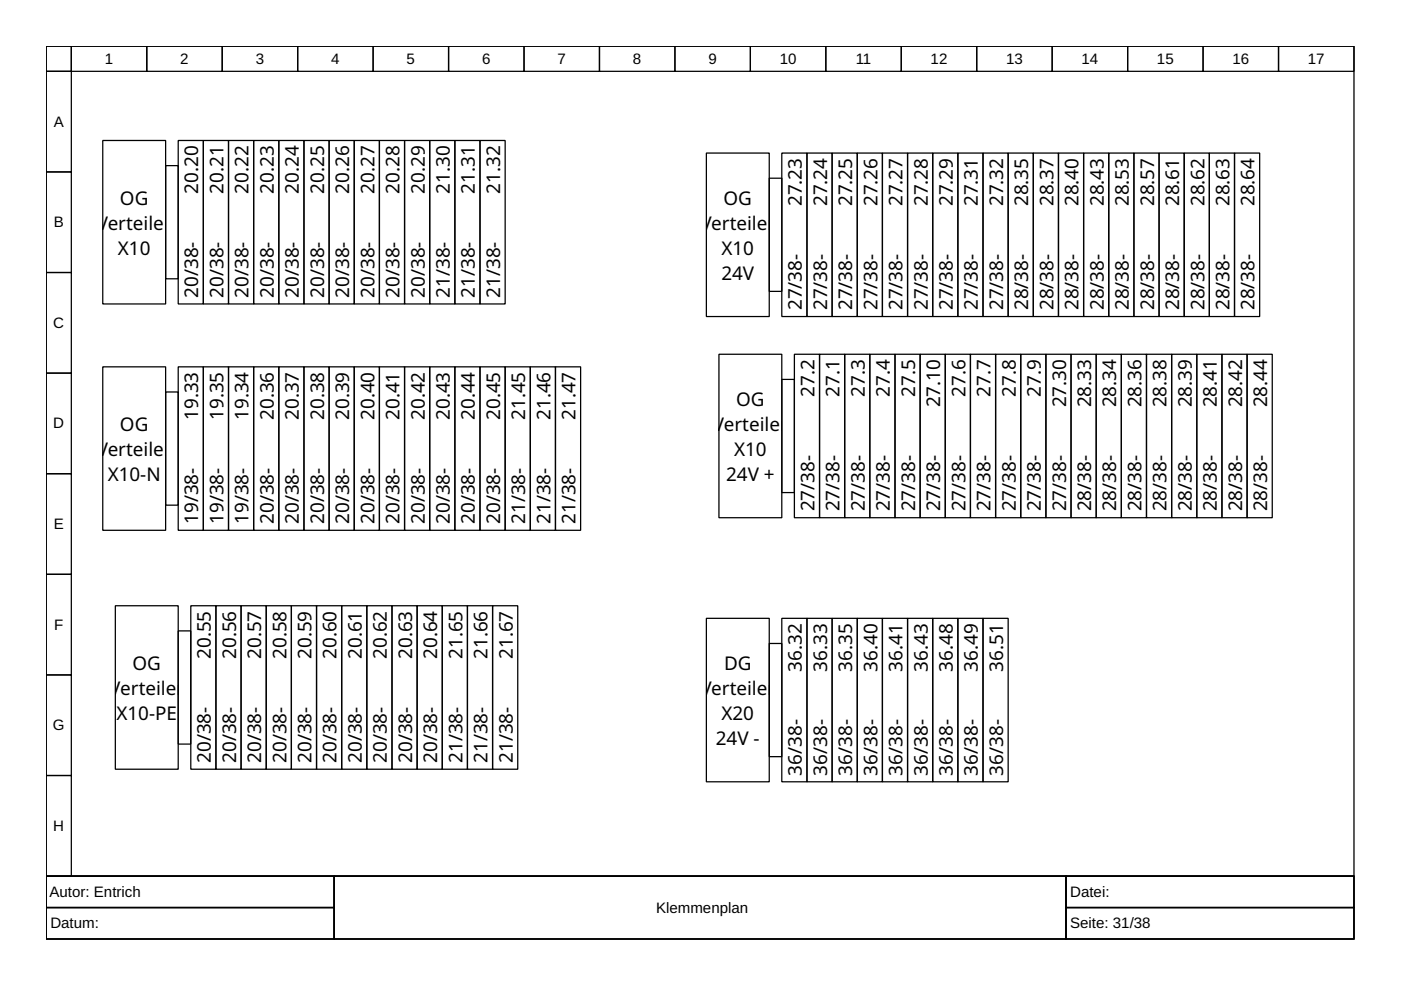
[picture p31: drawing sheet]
<svg xmlns="http://www.w3.org/2000/svg" width="297mm" height="210mm" viewBox="0 0 297 210" stroke-linecap="round" stroke-linejoin="round" font-family="sans-serif">
<defs><g id="words">
<g font-size="4">
<text x="42.1" y="41.1" transform="rotate(-90 42.1 41.1)">20.20</text>
<text x="47.4" y="41.1" transform="rotate(-90 47.4 41.1)">20.21</text>
<text x="52.7" y="41.1" transform="rotate(-90 52.7 41.1)">20.22</text>
<text x="58" y="41.1" transform="rotate(-90 58 41.1)">20.23</text>
<text x="63.4" y="41.1" transform="rotate(-90 63.4 41.1)">20.24</text>
<text x="68.7" y="41.1" transform="rotate(-90 68.7 41.1)">20.25</text>
<text x="74" y="41.1" transform="rotate(-90 74 41.1)">20.26</text>
<text x="79.4" y="41.1" transform="rotate(-90 79.4 41.1)">20.27</text>
<text x="84.7" y="41.1" transform="rotate(-90 84.7 41.1)">20.28</text>
<text x="90" y="41.1" transform="rotate(-90 90 41.1)">20.29</text>
<text x="95.4" y="41.1" transform="rotate(-90 95.4 41.1)">21.30</text>
<text x="100.7" y="41.1" transform="rotate(-90 100.7 41.1)">21.31</text>
<text x="106" y="41.1" transform="rotate(-90 106 41.1)">21.32</text>
<text x="25.4" y="43.4">OG</text>
<text x="153.4" y="43.4">OG</text>
<text x="170" y="43.7" transform="rotate(-90 170 43.7)">27.23</text>
<text x="175.4" y="43.7" transform="rotate(-90 175.4 43.7)">27.24</text>
<text x="180.7" y="43.7" transform="rotate(-90 180.7 43.7)">27.25</text>
<text x="186" y="43.7" transform="rotate(-90 186 43.7)">27.26</text>
<text x="191.4" y="43.7" transform="rotate(-90 191.4 43.7)">27.27</text>
<text x="196.7" y="43.7" transform="rotate(-90 196.7 43.7)">27.28</text>
<text x="202" y="43.7" transform="rotate(-90 202 43.7)">27.29</text>
<text x="207.4" y="43.7" transform="rotate(-90 207.4 43.7)">27.31</text>
<text x="212.7" y="43.7" transform="rotate(-90 212.7 43.7)">27.32</text>
<text x="218" y="43.7" transform="rotate(-90 218 43.7)">28.35</text>
<text x="223.3" y="43.7" transform="rotate(-90 223.3 43.7)">28.37</text>
<text x="228.7" y="43.7" transform="rotate(-90 228.7 43.7)">28.40</text>
<text x="234" y="43.7" transform="rotate(-90 234 43.7)">28.43</text>
<text x="239.3" y="43.7" transform="rotate(-90 239.3 43.7)">28.53</text>
<text x="244.7" y="43.7" transform="rotate(-90 244.7 43.7)">28.57</text>
<text x="250" y="43.7" transform="rotate(-90 250 43.7)">28.61</text>
<text x="255.3" y="43.7" transform="rotate(-90 255.3 43.7)">28.62</text>
<text x="260.7" y="43.7" transform="rotate(-90 260.7 43.7)">28.63</text>
<text x="266" y="43.7" transform="rotate(-90 266 43.7)">28.64</text>
<text x="20.5" y="48.7">V</text>
<text x="22.8" y="48.7">erteiler</text>
<text x="148.5" y="48.7">V</text>
<text x="150.8" y="48.7">erteiler</text>
<text x="25" y="54">X10</text>
<text x="152.9" y="59.4">24V</text>
<text x="153" y="54">X10</text>
<text x="42.1" y="63.1" transform="rotate(-90 42.1 63.1)">20/38-</text>
<text x="47.4" y="63.1" transform="rotate(-90 47.4 63.1)">20/38-</text>
<text x="52.7" y="63.1" transform="rotate(-90 52.7 63.1)">20/38-</text>
<text x="58" y="63.1" transform="rotate(-90 58 63.1)">20/38-</text>
<text x="63.4" y="63.1" transform="rotate(-90 63.4 63.1)">20/38-</text>
<text x="68.7" y="63.1" transform="rotate(-90 68.7 63.1)">20/38-</text>
<text x="74" y="63.1" transform="rotate(-90 74 63.1)">20/38-</text>
<text x="79.4" y="63.1" transform="rotate(-90 79.4 63.1)">20/38-</text>
<text x="84.7" y="63.1" transform="rotate(-90 84.7 63.1)">20/38-</text>
<text x="90" y="63.1" transform="rotate(-90 90 63.1)">20/38-</text>
<text x="95.4" y="63.1" transform="rotate(-90 95.4 63.1)">21/38-</text>
<text x="100.7" y="63.1" transform="rotate(-90 100.7 63.1)">21/38-</text>
<text x="106" y="63.1" transform="rotate(-90 106 63.1)">21/38-</text>
<text x="170" y="65.8" transform="rotate(-90 170 65.8)">27/38-</text>
<text x="175.4" y="65.8" transform="rotate(-90 175.4 65.8)">27/38-</text>
<text x="180.7" y="65.8" transform="rotate(-90 180.7 65.8)">27/38-</text>
<text x="186" y="65.8" transform="rotate(-90 186 65.8)">27/38-</text>
<text x="191.4" y="65.8" transform="rotate(-90 191.4 65.8)">27/38-</text>
<text x="196.7" y="65.8" transform="rotate(-90 196.7 65.8)">27/38-</text>
<text x="202" y="65.8" transform="rotate(-90 202 65.8)">27/38-</text>
<text x="207.4" y="65.8" transform="rotate(-90 207.4 65.8)">27/38-</text>
<text x="212.7" y="65.8" transform="rotate(-90 212.7 65.8)">27/38-</text>
<text x="218" y="65.8" transform="rotate(-90 218 65.8)">28/38-</text>
<text x="223.3" y="65.8" transform="rotate(-90 223.3 65.8)">28/38-</text>
<text x="228.7" y="65.8" transform="rotate(-90 228.7 65.8)">28/38-</text>
<text x="234" y="65.8" transform="rotate(-90 234 65.8)">28/38-</text>
<text x="239.3" y="65.8" transform="rotate(-90 239.3 65.8)">28/38-</text>
<text x="244.7" y="65.8" transform="rotate(-90 244.7 65.8)">28/38-</text>
<text x="250" y="65.8" transform="rotate(-90 250 65.8)">28/38-</text>
<text x="255.3" y="65.8" transform="rotate(-90 255.3 65.8)">28/38-</text>
<text x="260.7" y="65.8" transform="rotate(-90 260.7 65.8)">28/38-</text>
<text x="266" y="65.8" transform="rotate(-90 266 65.8)">28/38-</text>
<text x="42.1" y="89.1" transform="rotate(-90 42.1 89.1)">19.33</text>
<text x="47.4" y="89.1" transform="rotate(-90 47.4 89.1)">19.35</text>
<text x="52.7" y="89.1" transform="rotate(-90 52.7 89.1)">19.34</text>
<text x="58" y="89.1" transform="rotate(-90 58 89.1)">20.36</text>
<text x="63.4" y="89.1" transform="rotate(-90 63.4 89.1)">20.37</text>
<text x="68.7" y="89.1" transform="rotate(-90 68.7 89.1)">20.38</text>
<text x="74" y="89.1" transform="rotate(-90 74 89.1)">20.39</text>
<text x="79.4" y="89.1" transform="rotate(-90 79.4 89.1)">20.40</text>
<text x="84.7" y="89.1" transform="rotate(-90 84.7 89.1)">20.41</text>
<text x="90" y="89.1" transform="rotate(-90 90 89.1)">20.42</text>
<text x="95.4" y="89.1" transform="rotate(-90 95.4 89.1)">20.43</text>
<text x="100.7" y="89.1" transform="rotate(-90 100.7 89.1)">20.44</text>
<text x="106" y="89.1" transform="rotate(-90 106 89.1)">20.45</text>
<text x="111.4" y="89.1" transform="rotate(-90 111.4 89.1)">21.45</text>
<text x="116.7" y="89.1" transform="rotate(-90 116.7 89.1)">21.46</text>
<text x="122" y="89.1" transform="rotate(-90 122 89.1)">21.47</text>
<text x="156.1" y="86">OG</text>
<text x="172.7" y="84.1" transform="rotate(-90 172.7 84.1)">27.2</text>
<text x="178" y="84.1" transform="rotate(-90 178 84.1)">27.1</text>
<text x="183.4" y="84.1" transform="rotate(-90 183.4 84.1)">27.3</text>
<text x="188.7" y="84.1" transform="rotate(-90 188.7 84.1)">27.4</text>
<text x="194" y="84.1" transform="rotate(-90 194 84.1)">27.5</text>
<text x="199.4" y="86.4" transform="rotate(-90 199.4 86.4)">27.10</text>
<text x="204.7" y="84.1" transform="rotate(-90 204.7 84.1)">27.6</text>
<text x="210" y="84.1" transform="rotate(-90 210 84.1)">27.7</text>
<text x="215.4" y="84.1" transform="rotate(-90 215.4 84.1)">27.8</text>
<text x="220.7" y="84.1" transform="rotate(-90 220.7 84.1)">27.9</text>
<text x="226" y="86.4" transform="rotate(-90 226 86.4)">27.30</text>
<text x="231.3" y="86.4" transform="rotate(-90 231.3 86.4)">28.33</text>
<text x="236.7" y="86.4" transform="rotate(-90 236.7 86.4)">28.34</text>
<text x="242" y="86.4" transform="rotate(-90 242 86.4)">28.36</text>
<text x="247.3" y="86.4" transform="rotate(-90 247.3 86.4)">28.38</text>
<text x="252.7" y="86.4" transform="rotate(-90 252.7 86.4)">28.39</text>
<text x="258" y="86.4" transform="rotate(-90 258 86.4)">28.41</text>
<text x="263.3" y="86.4" transform="rotate(-90 263.3 86.4)">28.42</text>
<text x="268.7" y="86.4" transform="rotate(-90 268.7 86.4)">28.44</text>
<text x="25.4" y="91.4">OG</text>
<text x="151.2" y="91.4">V</text>
<text x="153.5" y="91.4">erteiler</text>
<text x="20.5" y="96.7">V</text>
<text x="22.8" y="96.7">erteiler</text>
<text x="155.6" y="96.7">X10</text>
<text x="22.8" y="102">X10-N</text>
<text x="153.9" y="102">24V +</text>
<text x="42.1" y="111.1" transform="rotate(-90 42.1 111.1)">19/38-</text>
<text x="47.4" y="111.1" transform="rotate(-90 47.4 111.1)">19/38-</text>
<text x="52.7" y="111.1" transform="rotate(-90 52.7 111.1)">19/38-</text>
<text x="58" y="111.1" transform="rotate(-90 58 111.1)">20/38-</text>
<text x="63.4" y="111.1" transform="rotate(-90 63.4 111.1)">20/38-</text>
<text x="68.7" y="111.1" transform="rotate(-90 68.7 111.1)">20/38-</text>
<text x="74" y="111.1" transform="rotate(-90 74 111.1)">20/38-</text>
<text x="79.4" y="111.1" transform="rotate(-90 79.4 111.1)">20/38-</text>
<text x="84.7" y="111.1" transform="rotate(-90 84.7 111.1)">20/38-</text>
<text x="90" y="111.1" transform="rotate(-90 90 111.1)">20/38-</text>
<text x="95.4" y="111.1" transform="rotate(-90 95.4 111.1)">20/38-</text>
<text x="100.7" y="111.1" transform="rotate(-90 100.7 111.1)">20/38-</text>
<text x="106" y="111.1" transform="rotate(-90 106 111.1)">20/38-</text>
<text x="111.4" y="111.1" transform="rotate(-90 111.4 111.1)">21/38-</text>
<text x="116.7" y="111.1" transform="rotate(-90 116.7 111.1)">21/38-</text>
<text x="122" y="111.1" transform="rotate(-90 122 111.1)">21/38-</text>
<text x="172.7" y="108.4" transform="rotate(-90 172.7 108.4)">27/38-</text>
<text x="178" y="108.4" transform="rotate(-90 178 108.4)">27/38-</text>
<text x="183.4" y="108.4" transform="rotate(-90 183.4 108.4)">27/38-</text>
<text x="188.7" y="108.4" transform="rotate(-90 188.7 108.4)">27/38-</text>
<text x="194" y="108.4" transform="rotate(-90 194 108.4)">27/38-</text>
<text x="199.4" y="108.4" transform="rotate(-90 199.4 108.4)">27/38-</text>
<text x="204.7" y="108.4" transform="rotate(-90 204.7 108.4)">27/38-</text>
<text x="210" y="108.4" transform="rotate(-90 210 108.4)">27/38-</text>
<text x="215.4" y="108.4" transform="rotate(-90 215.4 108.4)">27/38-</text>
<text x="220.7" y="108.4" transform="rotate(-90 220.7 108.4)">27/38-</text>
<text x="226" y="108.4" transform="rotate(-90 226 108.4)">27/38-</text>
<text x="231.3" y="108.4" transform="rotate(-90 231.3 108.4)">28/38-</text>
<text x="236.7" y="108.4" transform="rotate(-90 236.7 108.4)">28/38-</text>
<text x="242" y="108.4" transform="rotate(-90 242 108.4)">28/38-</text>
<text x="247.3" y="108.4" transform="rotate(-90 247.3 108.4)">28/38-</text>
<text x="252.7" y="108.4" transform="rotate(-90 252.7 108.4)">28/38-</text>
<text x="258" y="108.4" transform="rotate(-90 258 108.4)">28/38-</text>
<text x="263.3" y="108.4" transform="rotate(-90 263.3 108.4)">28/38-</text>
<text x="268.7" y="108.4" transform="rotate(-90 268.7 108.4)">28/38-</text>
<text x="28.1" y="142">OG</text>
<text x="44.7" y="139.7" transform="rotate(-90 44.7 139.7)">20.55</text>
<text x="50" y="139.7" transform="rotate(-90 50 139.7)">20.56</text>
<text x="55.4" y="139.7" transform="rotate(-90 55.4 139.7)">20.57</text>
<text x="60.7" y="139.7" transform="rotate(-90 60.7 139.7)">20.58</text>
<text x="66" y="139.7" transform="rotate(-90 66 139.7)">20.59</text>
<text x="71.4" y="139.7" transform="rotate(-90 71.4 139.7)">20.60</text>
<text x="76.7" y="139.7" transform="rotate(-90 76.7 139.7)">20.61</text>
<text x="82" y="139.7" transform="rotate(-90 82 139.7)">20.62</text>
<text x="87.4" y="139.7" transform="rotate(-90 87.4 139.7)">20.63</text>
<text x="92.7" y="139.7" transform="rotate(-90 92.7 139.7)">20.64</text>
<text x="98" y="139.7" transform="rotate(-90 98 139.7)">21.65</text>
<text x="103.4" y="139.7" transform="rotate(-90 103.4 139.7)">21.66</text>
<text x="108.7" y="139.7" transform="rotate(-90 108.7 139.7)">21.67</text>
<text x="153.5" y="142">DG</text>
<text x="170" y="142.4" transform="rotate(-90 170 142.4)">36.32</text>
<text x="175.4" y="142.4" transform="rotate(-90 175.4 142.4)">36.33</text>
<text x="180.7" y="142.4" transform="rotate(-90 180.7 142.4)">36.35</text>
<text x="186" y="142.4" transform="rotate(-90 186 142.4)">36.40</text>
<text x="191.4" y="142.4" transform="rotate(-90 191.4 142.4)">36.41</text>
<text x="196.7" y="142.4" transform="rotate(-90 196.7 142.4)">36.43</text>
<text x="202" y="142.4" transform="rotate(-90 202 142.4)">36.48</text>
<text x="207.4" y="142.4" transform="rotate(-90 207.4 142.4)">36.49</text>
<text x="212.7" y="142.4" transform="rotate(-90 212.7 142.4)">36.51</text>
<text x="23.2" y="147.4">V</text>
<text x="25.5" y="147.4">erteiler</text>
<text x="148.5" y="147.4">V</text>
<text x="150.8" y="147.4">erteiler</text>
<text x="24.7" y="152.7">X10-PE</text>
<text x="153" y="152.7">X20</text>
<text x="44.7" y="161.8" transform="rotate(-90 44.7 161.8)">20/38-</text>
<text x="50" y="161.8" transform="rotate(-90 50 161.8)">20/38-</text>
<text x="55.4" y="161.8" transform="rotate(-90 55.4 161.8)">20/38-</text>
<text x="60.7" y="161.8" transform="rotate(-90 60.7 161.8)">20/38-</text>
<text x="66" y="161.8" transform="rotate(-90 66 161.8)">20/38-</text>
<text x="71.4" y="161.8" transform="rotate(-90 71.4 161.8)">20/38-</text>
<text x="76.7" y="161.8" transform="rotate(-90 76.7 161.8)">20/38-</text>
<text x="82" y="161.8" transform="rotate(-90 82 161.8)">20/38-</text>
<text x="87.4" y="161.8" transform="rotate(-90 87.4 161.8)">20/38-</text>
<text x="92.7" y="161.8" transform="rotate(-90 92.7 161.8)">20/38-</text>
<text x="98" y="161.8" transform="rotate(-90 98 161.8)">21/38-</text>
<text x="103.4" y="161.8" transform="rotate(-90 103.4 161.8)">21/38-</text>
<text x="108.7" y="161.8" transform="rotate(-90 108.7 161.8)">21/38-</text>
<text x="151.8" y="158">24V -</text>
<text x="170" y="164.4" transform="rotate(-90 170 164.4)">36/38-</text>
<text x="175.4" y="164.4" transform="rotate(-90 175.4 164.4)">36/38-</text>
<text x="180.7" y="164.4" transform="rotate(-90 180.7 164.4)">36/38-</text>
<text x="186" y="164.4" transform="rotate(-90 186 164.4)">36/38-</text>
<text x="191.4" y="164.4" transform="rotate(-90 191.4 164.4)">36/38-</text>
<text x="196.7" y="164.4" transform="rotate(-90 196.7 164.4)">36/38-</text>
<text x="202" y="164.4" transform="rotate(-90 202 164.4)">36/38-</text>
<text x="207.4" y="164.4" transform="rotate(-90 207.4 164.4)">36/38-</text>
<text x="212.7" y="164.4" transform="rotate(-90 212.7 164.4)">36/38-</text>
</g>
<g font-size="3.2">
<text x="22.2" y="13.5">1</text>
<text x="38.2" y="13.5">2</text>
<text x="54.2" y="13.5">3</text>
<text x="70.2" y="13.5">4</text>
<text x="86.2" y="13.5">5</text>
<text x="102.2" y="13.5">6</text>
<text x="118.2" y="13.5">7</text>
<text x="134.2" y="13.5">8</text>
<text x="150.2" y="13.5">9</text>
<text x="165.3" y="13.5">10</text>
<text x="181.4" y="13.5">11</text>
<text x="197.3" y="13.5">12</text>
<text x="213.3" y="13.5">13</text>
<text x="229.3" y="13.5">14</text>
<text x="245.3" y="13.5">15</text>
<text x="261.3" y="13.5">16</text>
<text x="277.3" y="13.5">17</text>
<text x="11.4" y="26.9">A</text>
<text x="11.4" y="48.2">B</text>
<text x="11.3" y="69.5">C</text>
<text x="11.3" y="90.8">D</text>
<text x="11.4" y="112.2">E</text>
<text x="11.5" y="133.5">F</text>
<text x="11.2" y="154.8">G</text>
<text x="11.3" y="176.2">H</text>
<text x="10.5" y="190.2">Autor: Entrich</text>
<text x="226.9" y="190.2">Datei:</text>
<text x="10.7" y="196.8">Datum:</text>
<text x="139.1" y="193.5">Klemmenplan</text>
<text x="226.9" y="196.8">Seite: 31/38</text>
</g>
</g></defs>
<g fill="none" stroke="#000" stroke-width=".27">
<path d="M9.8 9.8h277.3v176h-277.3zM9.8 9.8h5.3v5.3h-5.3zM9.8 15.1h5.3v21.4h-5.3zM15.1 9.8h16v5.3h-16zM31.1 9.8h16v5.3h-16zM47.1 9.8h16v5.3h-16zM63.1 9.8h16v5.3h-16zM79.1 9.8h16v5.3h-16zM95.1 9.8h16v5.3h-16zM111.1 9.8h16v5.3h-16zM127.1 9.8h16v5.3h-16zM143.1 9.8h16v5.3h-16z"/>
<path d="M159.1 9.8h16v5.3h-16zM175.1 9.8h16v5.3h-16zM191.1 9.8h16v5.3h-16zM207.1 9.8h16v5.3h-16zM223.1 9.8h16v5.3h-16zM239.1 9.8h16v5.3h-16zM255.1 9.8h16v5.3h-16zM271.1 9.8h16v5.3h-16zM9.8 36.5h5.3v21.3h-5.3zM21.8 29.8h13.3v34.6h-13.3zM35.1 35.1h2.7v24h-2.7zM37.8 29.8h5.3v34.6h-5.3z"/>
<path d="M43.1 29.8h5.3v34.6h-5.3zM48.4 29.8h5.4v34.6h-5.4zM53.8 29.8h5.3v34.6h-5.3zM59.1 29.8h5.3v34.6h-5.3zM64.4 29.8h5.4v34.6h-5.4zM69.8 29.8h5.3v34.6h-5.3zM75.1 29.8h5.3v34.6h-5.3zM80.4 29.8h5.4v34.6h-5.4zM85.8 29.8h5.3v34.6h-5.3zM91.1 29.8h5.3v34.6h-5.3zM96.4 29.8h5.4v34.6h-5.4zM101.8 29.8h5.3v34.6h-5.3z"/>
<path d="M149.8 32.5h13.3v34.6h-13.3zM163.1 37.8h2.7v24h-2.7zM165.8 32.5h5.3v34.6h-5.3zM171.1 32.5h5.3v34.6h-5.3zM176.4 32.5h5.4v34.6h-5.4zM181.8 32.5h5.3v34.6h-5.3zM187.1 32.5h5.3v34.6h-5.3zM192.4 32.5h5.4v34.6h-5.4zM197.8 32.5h5.3v34.6h-5.3zM203.1 32.5h5.3v34.6h-5.3zM208.4 32.5h5.4v34.6h-5.4zM213.8 32.5h5.3v34.6h-5.3z"/>
<path d="M219.1 32.5h5.3v34.6h-5.3zM224.4 32.5h5.3v34.6h-5.3zM229.7 32.5h5.4v34.6h-5.4zM235.1 32.5h5.3v34.6h-5.3zM240.4 32.5h5.3v34.6h-5.3zM245.7 32.5h5.4v34.6h-5.4zM251.1 32.5h5.3v34.6h-5.3zM256.4 32.5h5.3v34.6h-5.3zM261.7 32.5h5.4v34.6h-5.4zM9.8 57.8h5.3v21.3h-5.3zM9.8 79.1h5.3v21.3h-5.3zM21.8 77.8h13.3v34.6h-13.3z"/>
<path d="M37.8 77.8h5.3v34.6h-5.3zM43.1 77.8h5.3v34.6h-5.3zM48.4 77.8h5.4v34.6h-5.4zM53.8 77.8h5.3v34.6h-5.3zM59.1 77.8h5.3v34.6h-5.3zM64.4 77.8h5.4v34.6h-5.4zM69.8 77.8h5.3v34.6h-5.3zM75.1 77.8h5.3v34.6h-5.3zM80.4 77.8h5.4v34.6h-5.4zM85.8 77.8h5.3v34.6h-5.3zM91.1 77.8h5.3v34.6h-5.3zM96.4 77.8h5.4v34.6h-5.4z"/>
<path d="M101.8 77.8h5.3v34.6h-5.3zM107.1 77.8h5.3v34.6h-5.3zM112.4 77.8h5.4v34.6h-5.4zM117.8 77.8h5.3v34.6h-5.3zM152.4 75.1h13.4v34.7h-13.4zM168.4 75.1h5.4v34.7h-5.4zM173.8 75.1h5.3v34.7h-5.3zM179.1 75.1h5.3v34.7h-5.3zM184.4 75.1h5.4v34.7h-5.4zM189.8 75.1h5.3v34.7h-5.3zM195.1 75.1h5.3v34.7h-5.3zM200.4 75.1h5.4v34.7h-5.4z"/>
<path d="M205.8 75.1h5.3v34.7h-5.3zM211.1 75.1h5.3v34.7h-5.3zM216.4 75.1h5.3v34.7h-5.3zM221.7 75.1h5.4v34.7h-5.4zM227.1 75.1h5.3v34.7h-5.3zM232.4 75.1h5.3v34.7h-5.3zM237.7 75.1h5.4v34.7h-5.4zM243.1 75.1h5.3v34.7h-5.3zM248.4 75.1h5.3v34.7h-5.3zM253.7 75.1h5.4v34.7h-5.4zM259.1 75.1h5.3v34.7h-5.3zM264.4 75.1h5.3v34.7h-5.3z"/>
<path d="M35.1 83.1h2.7v24h-2.7zM165.8 80.4h2.6v24h-2.6zM9.8 100.4h5.3v21.4h-5.3zM9.8 121.8h5.3v21.3h-5.3zM24.5 128.4h13.3v34.7h-13.3zM37.8 133.8h2.7v24h-2.7zM40.5 128.4h5.3v34.7h-5.3zM45.8 128.4h5.3v34.7h-5.3zM51.1 128.4h5.3v34.7h-5.3zM56.4 128.4h5.4v34.7h-5.4zM61.8 128.4h5.3v34.7h-5.3zM67.1 128.4h5.3v34.7h-5.3z"/>
<path d="M72.4 128.4h5.4v34.7h-5.4zM77.8 128.4h5.3v34.7h-5.3zM83.1 128.4h5.3v34.7h-5.3zM88.4 128.4h5.4v34.7h-5.4zM93.8 128.4h5.3v34.7h-5.3zM99.1 128.4h5.3v34.7h-5.3zM104.4 128.4h5.4v34.7h-5.4zM149.8 131.1h13.3v34.7h-13.3zM163.1 136.4h2.7v24h-2.7zM165.8 131.1h5.3v34.7h-5.3zM171.1 131.1h5.3v34.7h-5.3zM176.4 131.1h5.4v34.7h-5.4z"/>
<path d="M181.8 131.1h5.3v34.7h-5.3zM187.1 131.1h5.3v34.7h-5.3zM192.4 131.1h5.4v34.7h-5.4zM197.8 131.1h5.3v34.7h-5.3zM203.1 131.1h5.3v34.7h-5.3zM208.4 131.1h5.4v34.7h-5.4zM9.8 143.1h5.3v21.3h-5.3zM9.8 164.4h5.3v21.4h-5.3zM9.8 185.8h277.3v13.3h-277.3zM9.8 185.8h61v6.6h-61zM9.8 192.4h61v6.7h-61zM70.8 185.8h155.2v13.3h-155.2z"/>
<path d="M226 185.8h61.1v6.6h-61.1zM226 192.4h61.1v6.7h-61.1z"/>
</g>
<use href="#words"/>
</svg>
